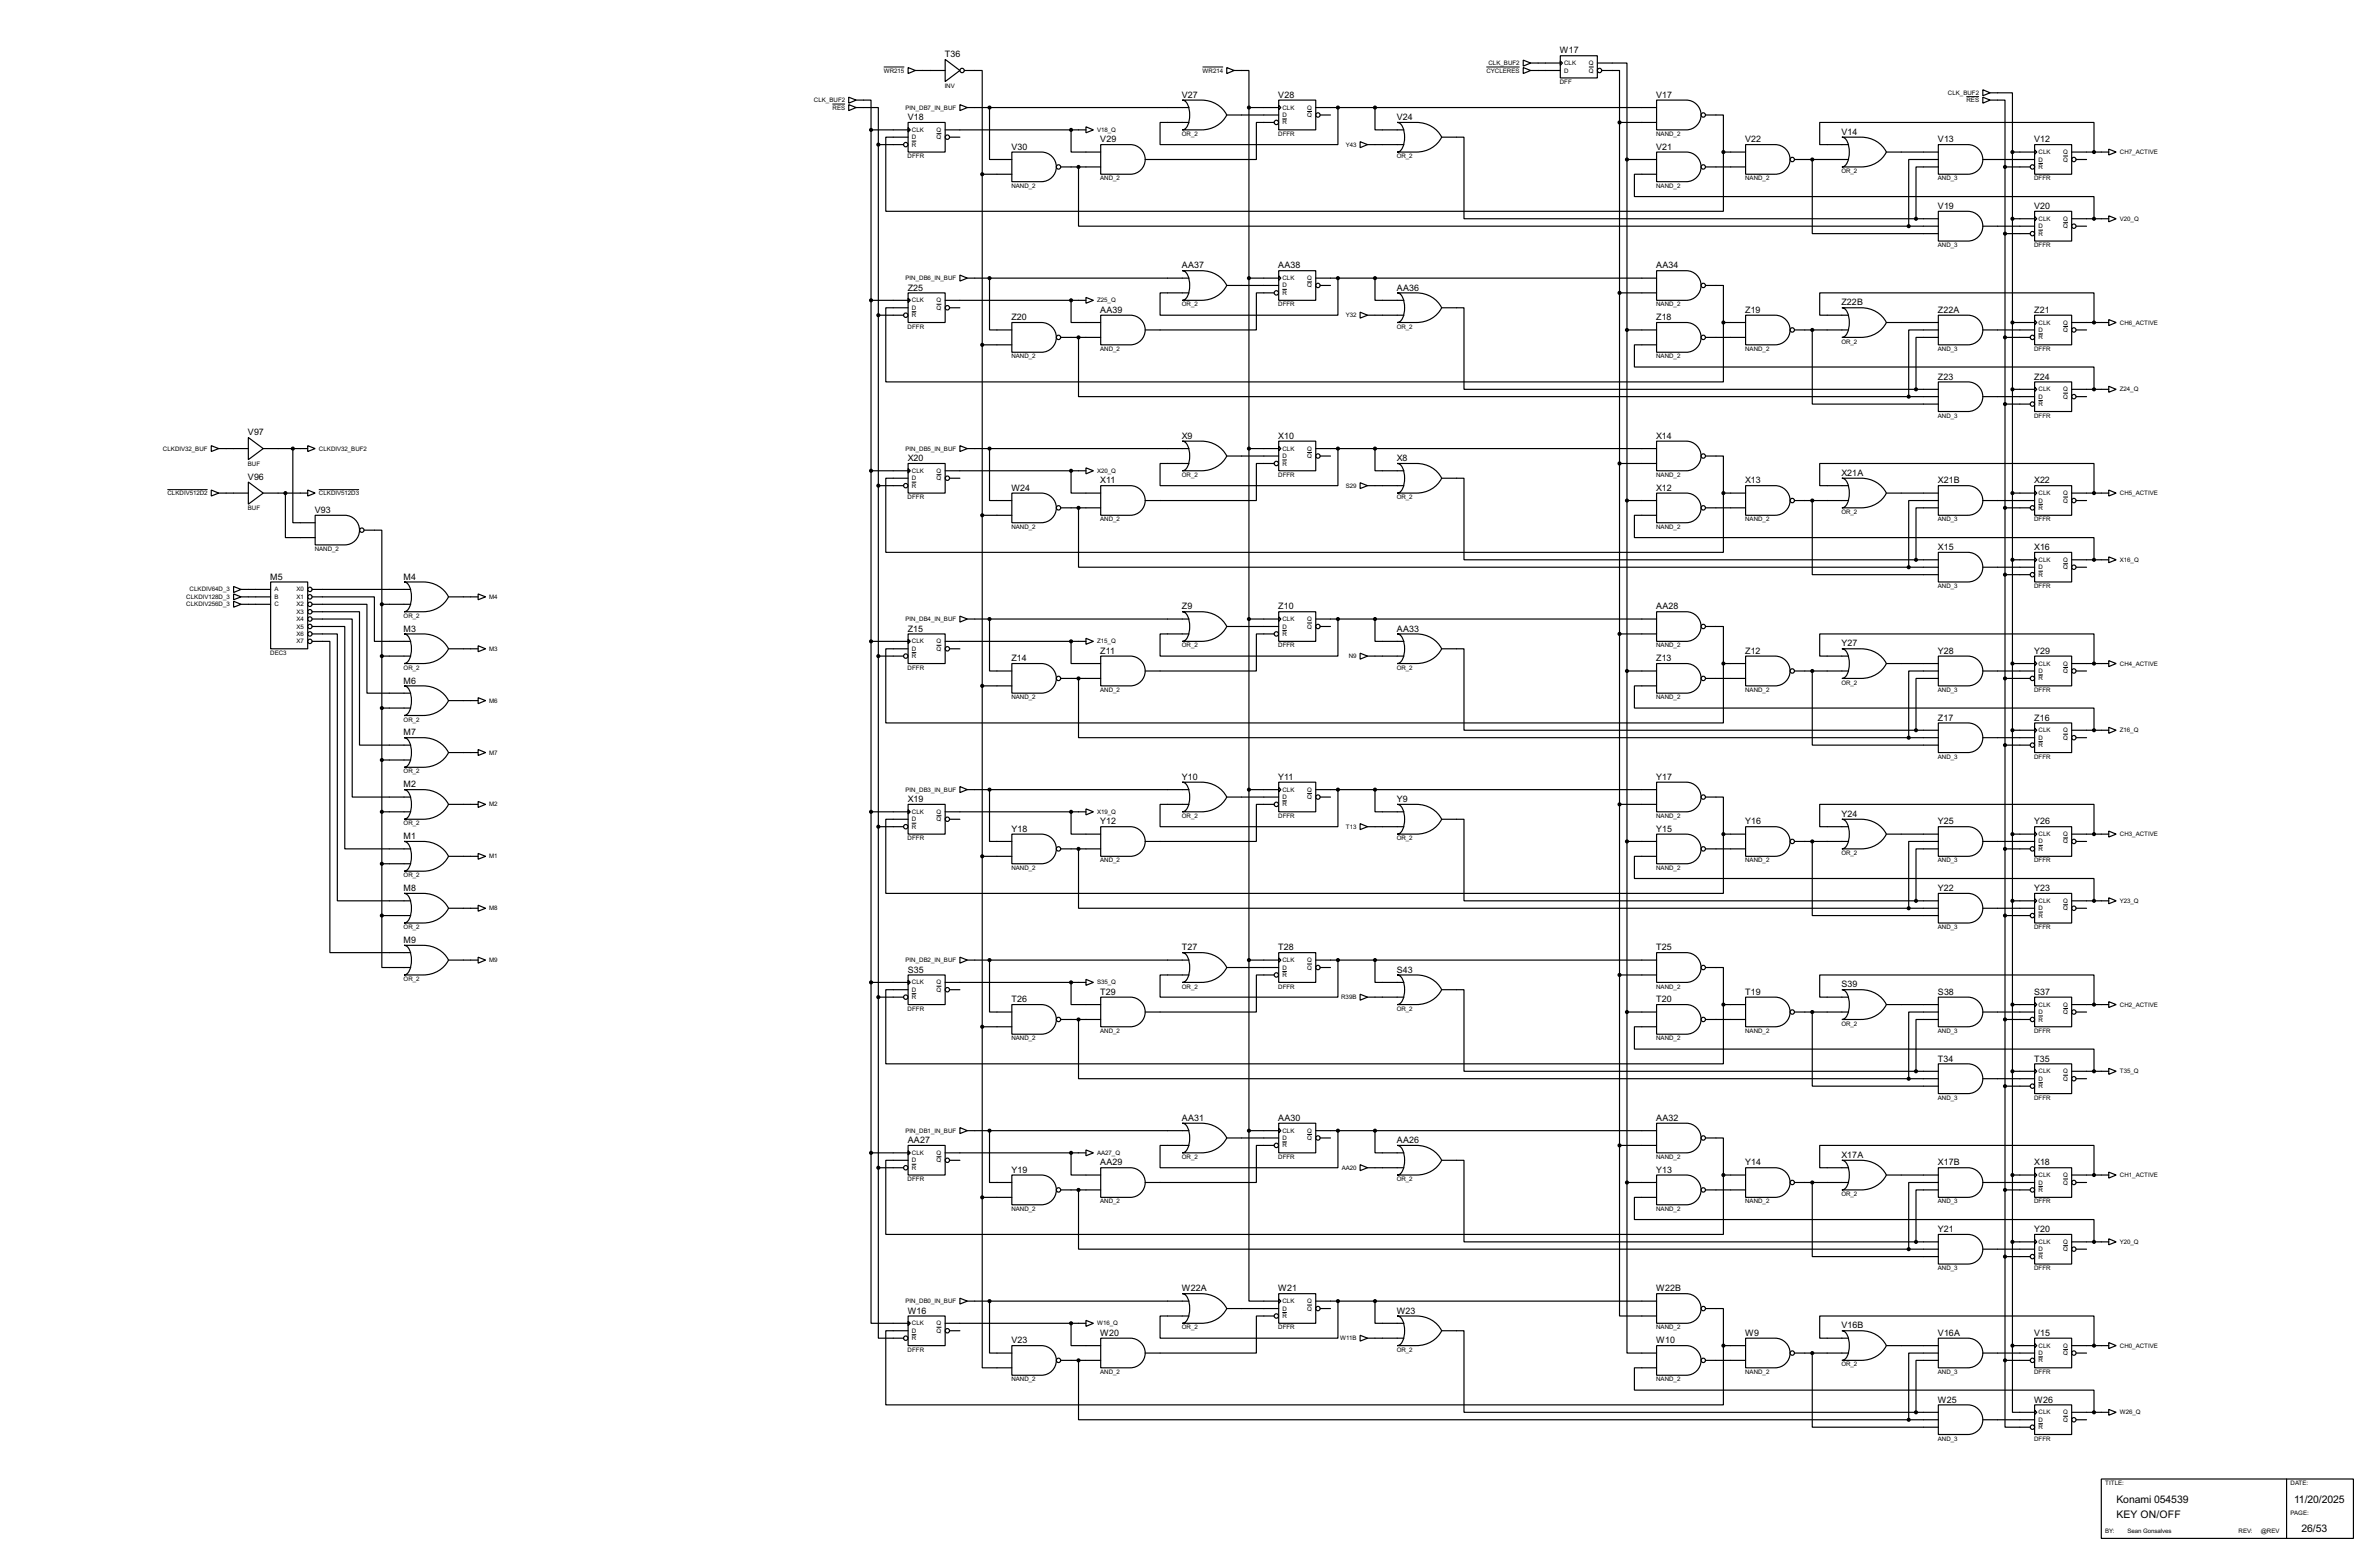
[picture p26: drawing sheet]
<svg xmlns="http://www.w3.org/2000/svg" width="815mm" height="536mm" viewBox="0 0 815 536" stroke-linecap="round" stroke-linejoin="round" font-family="sans-serif">
<defs><g id="words">
<g font-size="4">
<text x="725.3" y="514.9">Konami 054539</text>
<text x="786.2" y="514.9">11/20/2025</text>
<text x="725.3" y="520">KEY ON/OFF</text>
<text x="788.7" y="525.1">26/53</text>
</g>
<g font-size="3.4">
<text x="323.8" y="19.6">T36</text>
<text x="534.6" y="18.3">W17</text>
<text x="405" y="33.5">V27</text>
<text x="438.1" y="33.5">V28</text>
<text x="567.6" y="33.5">V17</text>
<text x="311.1" y="41.1">V18</text>
<text x="478.7" y="41.1">V24</text>
<text x="631.1" y="46.2">V14</text>
<text x="346.6" y="51.3">V30</text>
<text x="377.1" y="48.7">V29</text>
<text x="567.6" y="51.3">V21</text>
<text x="598.1" y="48.7">V22</text>
<text x="664.1" y="48.7">V13</text>
<text x="697.1" y="48.7">V12</text>
<text x="664.1" y="71.6">V19</text>
<text x="697.1" y="71.6">V20</text>
<text x="405" y="92">AA37</text>
<text x="438.1" y="92">AA38</text>
<text x="567.6" y="92">AA34</text>
<text x="311.1" y="99.5">Z25</text>
<text x="478.7" y="99.5">AA36</text>
<text x="377.1" y="107.2">AA39</text>
<text x="598.1" y="107.2">Z19</text>
<text x="631.1" y="104.7">Z22B</text>
<text x="664.1" y="107.2">Z22A</text>
<text x="697.1" y="107.2">Z21</text>
<text x="346.6" y="109.7">Z20</text>
<text x="567.6" y="109.7">Z18</text>
<text x="664.1" y="130.1">Z23</text>
<text x="697.1" y="130.1">Z24</text>
<text x="85" y="149.1">V97</text>
<text x="405" y="150.3">X9</text>
<text x="438.1" y="150.3">X10</text>
<text x="567.6" y="150.3">X14</text>
<text x="311.1" y="158">X20</text>
<text x="478.7" y="158">X8</text>
<text x="85" y="164.4">V96</text>
<text x="377.1" y="165.6">X11</text>
<text x="598.1" y="165.6">X13</text>
<text x="631.1" y="163">X21A</text>
<text x="664.1" y="165.6">X21B</text>
<text x="697.1" y="165.6">X22</text>
<text x="346.6" y="168.2">W24</text>
<text x="567.6" y="168.2">X12</text>
<text x="107.9" y="175.7">V93</text>
<text x="664.1" y="188.5">X15</text>
<text x="697.1" y="188.5">X16</text>
<text x="92.6" y="198.6">M5</text>
<text x="138.3" y="198.6">M4</text>
<text x="405" y="208.8">Z9</text>
<text x="438.1" y="208.8">Z10</text>
<text x="567.6" y="208.8">AA28</text>
<text x="138.3" y="216.4">M3</text>
<text x="311.1" y="216.4">Z15</text>
<text x="478.7" y="216.4">AA33</text>
<text x="631.1" y="221.5">Y27</text>
<text x="346.6" y="226.6">Z14</text>
<text x="377.1" y="224">Z11</text>
<text x="567.6" y="226.6">Z13</text>
<text x="598.1" y="224">Z12</text>
<text x="664.1" y="224">Y28</text>
<text x="697.1" y="224">Y29</text>
<text x="138.3" y="234.2">M6</text>
<text x="138.3" y="252">M7</text>
<text x="664.1" y="246.9">Z17</text>
<text x="697.1" y="246.9">Z16</text>
<text x="138.3" y="269.8">M2</text>
<text x="405" y="267.2">Y10</text>
<text x="438.1" y="267.2">Y11</text>
<text x="567.6" y="267.2">Y17</text>
<text x="311.1" y="274.8">X19</text>
<text x="478.7" y="274.8">Y9</text>
<text x="631.1" y="279.9">Y24</text>
<text x="138.3" y="287.5">M1</text>
<text x="346.6" y="285">Y18</text>
<text x="377.1" y="282.5">Y12</text>
<text x="567.6" y="285">Y15</text>
<text x="598.1" y="282.5">Y16</text>
<text x="664.1" y="282.5">Y25</text>
<text x="697.1" y="282.5">Y26</text>
<text x="138.3" y="305.3">M8</text>
<text x="664.1" y="305.3">Y22</text>
<text x="697.1" y="305.3">Y23</text>
<text x="138.3" y="323.1">M9</text>
<text x="405" y="325.6">T27</text>
<text x="438.1" y="325.6">T28</text>
<text x="567.6" y="325.6">T25</text>
<text x="311.1" y="333.3">S35</text>
<text x="478.7" y="333.3">S43</text>
<text x="377.1" y="340.9">T29</text>
<text x="598.1" y="340.9">T19</text>
<text x="631.1" y="338.3">S39</text>
<text x="664.1" y="340.9">S38</text>
<text x="697.1" y="340.9">S37</text>
<text x="346.6" y="343.4">T26</text>
<text x="567.6" y="343.4">T20</text>
<text x="664.1" y="363.7">T34</text>
<text x="697.1" y="363.7">T35</text>
<text x="405" y="384.1">AA31</text>
<text x="438.1" y="384.1">AA30</text>
<text x="567.6" y="384.1">AA32</text>
<text x="311.1" y="391.7">AA27</text>
<text x="478.7" y="391.7">AA26</text>
<text x="346.6" y="401.8">Y19</text>
<text x="377.1" y="399.3">AA29</text>
<text x="567.6" y="401.8">Y13</text>
<text x="598.1" y="399.3">Y14</text>
<text x="631.1" y="396.8">X17A</text>
<text x="664.1" y="399.3">X17B</text>
<text x="697.1" y="399.3">X18</text>
<text x="664.1" y="422.2">Y21</text>
<text x="697.1" y="422.2">Y20</text>
<text x="405" y="442.5">W22A</text>
<text x="438.1" y="442.5">W21</text>
<text x="567.6" y="442.5">W22B</text>
<text x="311.1" y="450.1">W16</text>
<text x="478.7" y="450.1">W23</text>
<text x="631.1" y="455.2">V16B</text>
<text x="346.6" y="460.3">V23</text>
<text x="377.1" y="457.7">W20</text>
<text x="567.6" y="460.3">W10</text>
<text x="598.1" y="457.7">W9</text>
<text x="664.1" y="457.7">V16A</text>
<text x="697.1" y="457.7">V15</text>
<text x="664.1" y="480.6">W25</text>
<text x="697.1" y="480.6">W26</text>
</g>
<g font-size="2.4">
<text x="510.1" y="22.3">CLK_BUF2</text>
<text x="536" y="22.3">CLK</text>
<text x="544.5" y="22.3">Q</text>
<text x="302.9" y="24.8">WR215</text>
<text x="412.1" y="24.8">WR214</text>
<text x="509.4" y="24.8">CYCLERES</text>
<text x="534.5" y="28.8">DFF</text>
<text x="536" y="24.8">D</text>
<text x="544.5" y="24.8">Q</text>
<text x="278.9" y="35">CLK_BUF2</text>
<text x="323.7" y="30.1">INV</text>
<text x="667.5" y="32.5">CLK_BUF2</text>
<text x="673.9" y="35">RES</text>
<text x="285.3" y="37.5">RES</text>
<text x="310.3" y="37.5">PIN_DB7_IN_BUF</text>
<text x="439.5" y="40.1">D</text>
<text x="439.5" y="37.5">CLK</text>
<text x="448" y="37.5">Q</text>
<text x="448" y="40.1">Q</text>
<text x="312.5" y="47.7">D</text>
<text x="312.5" y="45.2">CLK</text>
<text x="321" y="45.2">Q</text>
<text x="321" y="47.7">Q</text>
<text x="376" y="45.2">V18_Q</text>
<text x="405" y="46.6">OR_2</text>
<text x="438" y="46.6">DFFR</text>
<text x="439.5" y="42.7">R</text>
<text x="567.5" y="46.6">NAND_2</text>
<text x="312.5" y="50.2">R</text>
<text x="461.2" y="50.2">Y43</text>
<text x="698.6" y="52.8">CLK</text>
<text x="707.1" y="52.8">Q</text>
<text x="726.5" y="52.8">CH7_ACTIVE</text>
<text x="311" y="54.2">DFFR</text>
<text x="478.6" y="54.2">OR_2</text>
<text x="631" y="59.3">OR_2</text>
<text x="698.6" y="55.4">D</text>
<text x="698.6" y="57.9">R</text>
<text x="707.1" y="55.4">Q</text>
<text x="346.6" y="64.3">NAND_2</text>
<text x="377" y="61.8">AND_2</text>
<text x="567.5" y="64.3">NAND_2</text>
<text x="598" y="61.8">NAND_2</text>
<text x="664.1" y="61.8">AND_3</text>
<text x="697.1" y="61.8">DFFR</text>
<text x="698.6" y="75.6">CLK</text>
<text x="707.1" y="75.6">Q</text>
<text x="726.5" y="75.6">V20_Q</text>
<text x="698.6" y="78.2">D</text>
<text x="698.6" y="80.8">R</text>
<text x="707.1" y="78.2">Q</text>
<text x="664.1" y="84.7">AND_3</text>
<text x="697.1" y="84.7">DFFR</text>
<text x="310.3" y="96">PIN_DB6_IN_BUF</text>
<text x="439.5" y="96">CLK</text>
<text x="448" y="96">Q</text>
<text x="439.5" y="98.5">D</text>
<text x="439.5" y="101">R</text>
<text x="448" y="98.5">Q</text>
<text x="312.5" y="106.2">D</text>
<text x="312.5" y="103.6">CLK</text>
<text x="321" y="103.6">Q</text>
<text x="321" y="106.2">Q</text>
<text x="376" y="103.6">Z25_Q</text>
<text x="405" y="105">OR_2</text>
<text x="438" y="105">DFFR</text>
<text x="567.5" y="105">NAND_2</text>
<text x="311" y="112.6">DFFR</text>
<text x="312.5" y="108.7">R</text>
<text x="461.2" y="108.7">Y32</text>
<text x="478.6" y="112.6">OR_2</text>
<text x="698.6" y="113.7">D</text>
<text x="698.6" y="111.2">CLK</text>
<text x="707.1" y="111.2">Q</text>
<text x="707.1" y="113.7">Q</text>
<text x="726.5" y="111.2">CH6_ACTIVE</text>
<text x="631" y="117.7">OR_2</text>
<text x="698.6" y="116.3">R</text>
<text x="346.6" y="122.8">NAND_2</text>
<text x="377" y="120.3">AND_2</text>
<text x="567.5" y="122.8">NAND_2</text>
<text x="598" y="120.3">NAND_2</text>
<text x="664.1" y="120.3">AND_3</text>
<text x="697.1" y="120.3">DFFR</text>
<text x="698.6" y="136.6">D</text>
<text x="698.6" y="134.1">CLK</text>
<text x="707.1" y="134.1">Q</text>
<text x="707.1" y="136.6">Q</text>
<text x="726.5" y="134.1">Z24_Q</text>
<text x="664.1" y="143.1">AND_3</text>
<text x="697.1" y="143.1">DFFR</text>
<text x="698.6" y="139.1">R</text>
<text x="55.8" y="154.4">CLKDIV32_BUF</text>
<text x="109.3" y="154.4">CLKDIV32_BUF2</text>
<text x="310.3" y="154.4">PIN_DB5_IN_BUF</text>
<text x="439.5" y="154.4">CLK</text>
<text x="448" y="154.4">Q</text>
<text x="84.9" y="159.6">BUF</text>
<text x="439.5" y="157">D</text>
<text x="439.5" y="159.5">R</text>
<text x="448" y="157">Q</text>
<text x="312.5" y="164.5">D</text>
<text x="312.5" y="162">CLK</text>
<text x="312.5" y="167.1">R</text>
<text x="321" y="162">Q</text>
<text x="321" y="164.5">Q</text>
<text x="376" y="162">X20_Q</text>
<text x="405" y="163.4">OR_2</text>
<text x="438" y="163.4">DFFR</text>
<text x="461.2" y="167.1">S29</text>
<text x="567.5" y="163.4">NAND_2</text>
<text x="57.4" y="169.7">CLKDIV512D2</text>
<text x="109.3" y="169.7">CLKDIV512D3</text>
<text x="311" y="171.1">DFFR</text>
<text x="478.6" y="171.1">OR_2</text>
<text x="698.6" y="172.2">D</text>
<text x="698.6" y="169.7">CLK</text>
<text x="707.1" y="169.7">Q</text>
<text x="707.1" y="172.2">Q</text>
<text x="726.5" y="169.7">CH5_ACTIVE</text>
<text x="84.9" y="174.9">BUF</text>
<text x="377" y="178.7">AND_2</text>
<text x="598" y="178.7">NAND_2</text>
<text x="631" y="176.1">OR_2</text>
<text x="664.1" y="178.7">AND_3</text>
<text x="697.1" y="178.7">DFFR</text>
<text x="698.6" y="174.7">R</text>
<text x="346.6" y="181.2">NAND_2</text>
<text x="567.5" y="181.2">NAND_2</text>
<text x="107.8" y="188.8">NAND_2</text>
<text x="698.6" y="195.1">D</text>
<text x="698.6" y="192.5">CLK</text>
<text x="698.6" y="197.6">R</text>
<text x="707.1" y="192.5">Q</text>
<text x="707.1" y="195.1">Q</text>
<text x="726.5" y="192.5">X16_Q</text>
<text x="65" y="202.7">CLKDIV64D_3</text>
<text x="94" y="202.7">A</text>
<text x="101.6" y="202.7">X0</text>
<text x="664.1" y="201.5">AND_3</text>
<text x="697.1" y="201.5">DFFR</text>
<text x="63.8" y="207.8">CLKDIV256D_3</text>
<text x="63.8" y="205.2">CLKDIV128D_3</text>
<text x="94" y="205.2">B</text>
<text x="94" y="207.8">C</text>
<text x="101.6" y="205.2">X1</text>
<text x="101.6" y="207.8">X2</text>
<text x="167.7" y="205.2">M4</text>
<text x="101.6" y="210.3">X3</text>
<text x="101.6" y="212.8">X4</text>
<text x="101.6" y="215.4">X5</text>
<text x="138.3" y="211.7">OR_2</text>
<text x="310.3" y="212.8">PIN_DB4_IN_BUF</text>
<text x="439.5" y="215.4">D</text>
<text x="439.5" y="212.8">CLK</text>
<text x="448" y="212.8">Q</text>
<text x="448" y="215.4">Q</text>
<text x="101.6" y="217.9">X6</text>
<text x="101.6" y="220.5">X7</text>
<text x="312.5" y="220.5">CLK</text>
<text x="321" y="220.5">Q</text>
<text x="376" y="220.5">Z15_Q</text>
<text x="405" y="221.9">OR_2</text>
<text x="438" y="221.9">DFFR</text>
<text x="439.5" y="217.9">R</text>
<text x="567.5" y="221.9">NAND_2</text>
<text x="92.6" y="224.4">DEC3</text>
<text x="167.7" y="223">M3</text>
<text x="312.5" y="223">D</text>
<text x="312.5" y="225.5">R</text>
<text x="321" y="223">Q</text>
<text x="462.2" y="225.5">N9</text>
<text x="138.3" y="229.5">OR_2</text>
<text x="311" y="229.5">DFFR</text>
<text x="478.6" y="229.5">OR_2</text>
<text x="698.6" y="230.6">D</text>
<text x="698.6" y="228.1">CLK</text>
<text x="698.6" y="233.2">R</text>
<text x="707.1" y="228.1">Q</text>
<text x="707.1" y="230.6">Q</text>
<text x="726.5" y="228.1">CH4_ACTIVE</text>
<text x="346.6" y="239.6">NAND_2</text>
<text x="377" y="237.1">AND_2</text>
<text x="567.5" y="239.6">NAND_2</text>
<text x="598" y="237.1">NAND_2</text>
<text x="631" y="234.6">OR_2</text>
<text x="664.1" y="237.1">AND_3</text>
<text x="697.1" y="237.1">DFFR</text>
<text x="167.7" y="240.8">M6</text>
<text x="138.3" y="247.3">OR_2</text>
<text x="698.6" y="250.9">CLK</text>
<text x="707.1" y="250.9">Q</text>
<text x="726.5" y="250.9">Z16_Q</text>
<text x="698.6" y="253.5">D</text>
<text x="698.6" y="256">R</text>
<text x="707.1" y="253.5">Q</text>
<text x="167.7" y="258.6">M7</text>
<text x="664.1" y="260">AND_3</text>
<text x="697.1" y="260">DFFR</text>
<text x="138.3" y="265">OR_2</text>
<text x="310.3" y="271.3">PIN_DB3_IN_BUF</text>
<text x="439.5" y="273.8">D</text>
<text x="439.5" y="271.3">CLK</text>
<text x="448" y="271.3">Q</text>
<text x="448" y="273.8">Q</text>
<text x="167.7" y="276.3">M2</text>
<text x="312.5" y="281.4">D</text>
<text x="312.5" y="278.9">CLK</text>
<text x="321" y="278.9">Q</text>
<text x="321" y="281.4">Q</text>
<text x="376" y="278.9">X19_Q</text>
<text x="405" y="280.3">OR_2</text>
<text x="438" y="280.3">DFFR</text>
<text x="439.5" y="276.3">R</text>
<text x="567.5" y="280.3">NAND_2</text>
<text x="138.3" y="282.8">OR_2</text>
<text x="311" y="287.9">DFFR</text>
<text x="312.5" y="284">R</text>
<text x="461.2" y="284">T13</text>
<text x="478.6" y="287.9">OR_2</text>
<text x="698.6" y="286.5">CLK</text>
<text x="707.1" y="286.5">Q</text>
<text x="726.5" y="286.5">CH3_ACTIVE</text>
<text x="631" y="293">OR_2</text>
<text x="698.6" y="289">D</text>
<text x="698.6" y="291.6">R</text>
<text x="707.1" y="289">Q</text>
<text x="167.7" y="294.1">M1</text>
<text x="346.6" y="298.1">NAND_2</text>
<text x="377" y="295.5">AND_2</text>
<text x="567.5" y="298.1">NAND_2</text>
<text x="598" y="295.5">NAND_2</text>
<text x="664.1" y="295.5">AND_3</text>
<text x="697.1" y="295.5">DFFR</text>
<text x="138.3" y="300.6">OR_2</text>
<text x="167.7" y="311.9">M8</text>
<text x="698.6" y="311.9">D</text>
<text x="698.6" y="309.4">CLK</text>
<text x="707.1" y="309.4">Q</text>
<text x="707.1" y="311.9">Q</text>
<text x="726.5" y="309.4">Y23_Q</text>
<text x="698.6" y="314.4">R</text>
<text x="138.3" y="318.4">OR_2</text>
<text x="664.1" y="318.4">AND_3</text>
<text x="697.1" y="318.4">DFFR</text>
<text x="167.7" y="329.7">M9</text>
<text x="310.3" y="329.7">PIN_DB2_IN_BUF</text>
<text x="439.5" y="329.7">CLK</text>
<text x="448" y="329.7">Q</text>
<text x="439.5" y="332.2">D</text>
<text x="439.5" y="334.8">R</text>
<text x="448" y="332.2">Q</text>
<text x="138.3" y="336.2">OR_2</text>
<text x="312.5" y="339.8">D</text>
<text x="312.5" y="337.3">CLK</text>
<text x="321" y="337.3">Q</text>
<text x="321" y="339.8">Q</text>
<text x="376" y="337.3">S35_Q</text>
<text x="405" y="338.7">OR_2</text>
<text x="438" y="338.7">DFFR</text>
<text x="567.5" y="338.7">NAND_2</text>
<text x="311" y="346.3">DFFR</text>
<text x="312.5" y="342.4">R</text>
<text x="459.6" y="342.4">R39B</text>
<text x="478.6" y="346.3">OR_2</text>
<text x="698.6" y="347.5">D</text>
<text x="698.6" y="344.9">CLK</text>
<text x="707.1" y="344.9">Q</text>
<text x="707.1" y="347.5">Q</text>
<text x="726.5" y="344.9">CH2_ACTIVE</text>
<text x="377" y="353.9">AND_2</text>
<text x="598" y="353.9">NAND_2</text>
<text x="631" y="351.4">OR_2</text>
<text x="664.1" y="353.9">AND_3</text>
<text x="697.1" y="353.9">DFFR</text>
<text x="698.6" y="350">R</text>
<text x="346.6" y="356.5">NAND_2</text>
<text x="567.5" y="356.5">NAND_2</text>
<text x="698.6" y="370.3">D</text>
<text x="698.6" y="367.8">CLK</text>
<text x="707.1" y="367.8">Q</text>
<text x="707.1" y="370.3">Q</text>
<text x="726.5" y="367.8">T35_Q</text>
<text x="664.1" y="376.8">AND_3</text>
<text x="697.1" y="376.8">DFFR</text>
<text x="698.6" y="372.9">R</text>
<text x="310.3" y="388.1">PIN_DB1_IN_BUF</text>
<text x="439.5" y="388.1">CLK</text>
<text x="448" y="388.1">Q</text>
<text x="312.5" y="395.7">CLK</text>
<text x="321" y="395.7">Q</text>
<text x="376" y="395.7">AA27_Q</text>
<text x="439.5" y="390.6">D</text>
<text x="439.5" y="393.2">R</text>
<text x="448" y="390.6">Q</text>
<text x="312.5" y="398.3">D</text>
<text x="312.5" y="400.8">R</text>
<text x="321" y="398.3">Q</text>
<text x="405" y="397.1">OR_2</text>
<text x="438" y="397.1">DFFR</text>
<text x="459.8" y="400.8">AA20</text>
<text x="567.5" y="397.1">NAND_2</text>
<text x="311" y="404.7">DFFR</text>
<text x="478.6" y="404.7">OR_2</text>
<text x="698.6" y="405.9">D</text>
<text x="698.6" y="403.3">CLK</text>
<text x="707.1" y="403.3">Q</text>
<text x="707.1" y="405.9">Q</text>
<text x="726.5" y="403.3">CH1_ACTIVE</text>
<text x="377" y="412.4">AND_2</text>
<text x="598" y="412.4">NAND_2</text>
<text x="631" y="409.8">OR_2</text>
<text x="664.1" y="412.4">AND_3</text>
<text x="697.1" y="412.4">DFFR</text>
<text x="698.6" y="408.4">R</text>
<text x="346.6" y="414.9">NAND_2</text>
<text x="567.5" y="414.9">NAND_2</text>
<text x="698.6" y="428.7">D</text>
<text x="698.6" y="426.2">CLK</text>
<text x="698.6" y="431.3">R</text>
<text x="707.1" y="426.2">Q</text>
<text x="707.1" y="428.7">Q</text>
<text x="726.5" y="426.2">Y20_Q</text>
<text x="664.1" y="435.2">AND_3</text>
<text x="697.1" y="435.2">DFFR</text>
<text x="310.3" y="446.5">PIN_DB0_IN_BUF</text>
<text x="439.5" y="449.1">D</text>
<text x="439.5" y="446.5">CLK</text>
<text x="448" y="446.5">Q</text>
<text x="448" y="449.1">Q</text>
<text x="312.5" y="454.1">CLK</text>
<text x="321" y="454.1">Q</text>
<text x="376" y="454.1">W16_Q</text>
<text x="405" y="455.5">OR_2</text>
<text x="438" y="455.5">DFFR</text>
<text x="439.5" y="451.6">R</text>
<text x="567.5" y="455.5">NAND_2</text>
<text x="312.5" y="456.7">D</text>
<text x="312.5" y="459.2">R</text>
<text x="321" y="456.7">Q</text>
<text x="459.3" y="459.2">W11B</text>
<text x="698.6" y="461.8">CLK</text>
<text x="707.1" y="461.8">Q</text>
<text x="726.5" y="461.8">CH0_ACTIVE</text>
<text x="311" y="463.2">DFFR</text>
<text x="478.6" y="463.2">OR_2</text>
<text x="698.6" y="464.3">D</text>
<text x="698.6" y="466.8">R</text>
<text x="707.1" y="464.3">Q</text>
<text x="346.6" y="473.3">NAND_2</text>
<text x="377" y="470.8">AND_2</text>
<text x="567.5" y="473.3">NAND_2</text>
<text x="598" y="470.8">NAND_2</text>
<text x="631" y="468.2">OR_2</text>
<text x="664.1" y="470.8">AND_3</text>
<text x="697.1" y="470.8">DFFR</text>
<text x="698.6" y="484.6">CLK</text>
<text x="707.1" y="484.6">Q</text>
<text x="726.5" y="484.6">W26_Q</text>
<text x="698.6" y="487.2">D</text>
<text x="698.6" y="489.7">R</text>
<text x="707.1" y="487.2">Q</text>
<text x="664.1" y="493.6">AND_3</text>
<text x="697.1" y="493.6">DFFR</text>
<text x="721.4" y="508.9">TITLE:</text>
<text x="784.9" y="508.9">DATE:</text>
<text x="784.9" y="519.1">PAGE:</text>
<text x="721.4" y="525.4">BY:</text>
<text x="729" y="525.4">Sean Gonsalves</text>
<text x="767.1" y="525.4">REV:</text>
<text x="774.8" y="525.4">@REV</text>
</g>
</g></defs>
<g fill="none" stroke="#000" stroke-width=".4">
<path d="M534.7 19.1h12.7v7.6h-12.7zM290.9 35.9l2.5 1-2.5 1zM290.9 33.3l2.5 1-2.5 1.1zM293.4 34.3h5.1v10.2M293.4 36.9h7.6v12.7M311.2 23.2l2.5 1-2.5 1zM313.7 24.2h10.2M323.9 20.4l5.1 3.8-5.1 3.8zM329 35.9l2.5 1-2.5 1zM330.5 24.2h6.1v35.5M331.5 36.9h76M339.1 36.9v17.8h7.7"/>
<path d="M405.2 34.3h6.6a9.6 9.6 0 0 1 8.6 5.1 9.5 9.5 0 0 1-8.6 5.1h-6.6a3.2 3.2 0 0 0 2.3-3.1 7.8 7.8 0 0 0-1.3-6.7zM420.4 23.2l2.6 1-2.6 1zM420.4 39.4h17.8M423 24.2h5v12.7M428 36.9h10.2M428 36.9v350.5M438.2 34.3h12.7v10.2h-12.7zM438.2 36.1l.8 .8-.8 .7zM450.9 36.9h116.8M452.4 39.4h3.6M458.5 36.9v12.7h-60.9v-7.6h9.9M471.2 36.9v7.6h9.9"/>
<path d="M522 23.2l2.6 1-2.6 1zM522 20.6l2.6 1-2.6 1.1zM524.6 24.2h10.1M524.6 21.6h10.1M534.7 20.9l.8 .7-.8 .8zM547.4 21.6h10.2v33.1M548.9 24.2h6.1v17.8M567.7 34.3h10.2a5.1 5.1 0 0 1 5.1 5.1 5.1 5.1 0 0 1-5.1 5.1h-10.2zM584.5 39.4h6.1v12.7M679.5 33.3l2.5 1-2.5 1.1zM679.5 30.8l2.5 1-2.5 1zM682 34.3h5.1v22.9"/>
<path d="M682 31.8h7.7v20.3M298.5 44.5h12.7M298.5 44.5v350.5M301 49.6h8.7M301 49.6v350.5M311.2 42h12.7v10.1h-12.7zM311.2 43.7l.8 .8-.8 .8zM311.2 47h-7.6v25.4h287v-20.3M323.9 44.5h48.3M325.4 47h3.6M336.6 59.7h10.2M336.6 59.7v350.6"/>
<path d="M346.8 52.1h10.1a5.1 5.1 0 0 1 5.1 5.1 5.1 5.1 0 0 1-5.1 5.1h-10.1zM363.5 57.2h13.7M367.1 44.5v7.6h10.1M369.6 57.2v20.3h284.5M372.2 43.5l2.5 1-2.5 1zM377.2 49.6h10.2a5.1 5.1 0 0 1 5.1 5 5.1 5.1 0 0 1-5.1 5.1h-10.2zM436.7 42h-6.1v12.7h-38.1M466.1 48.6l2.6 1-2.6 1zM468.7 49.6h12.4M478.8 42h6.6a9.5 9.5 0 0 1 8.7 5 9.5 9.5 0 0 1-8.7 5.1h-6.6a3.2 3.2 0 0 0 2.4-3.1 7.7 7.7 0 0 0-1.3-6.6zM494.1 47h7.6v28h154.9M555 42h12.7"/>
<path d="M555 42v350.5M557.6 54.7h10.1M557.6 54.7v350.5M567.7 52.1h10.2a5.1 5.1 0 0 1 5.1 5.1 5.1 5.1 0 0 1-5.1 5.1h-10.2zM567.7 59.7h-7.6v7.7h157.5v7.6M584.5 57.2h13.7M590.6 52.1h7.6M598.2 49.6h10.2a5.1 5.1 0 0 1 5.1 5 5.1 5.1 0 0 1-5.1 5.1h-10.2zM615 54.7h18.5M621.1 54.7v25.4h43.2M631.2 47h6.6a9.5 9.5 0 0 1 8.7 5.1 9.5 9.5 0 0 1-8.7 5.1h-6.6a3.2 3.2 0 0 0 2.4-3.1 7.8 7.8 0 0 0-1.3-6.7zM633.5 49.6h-9.9v-7.6h94v10.1"/>
<path d="M646.5 52.1h17.8M664.3 49.6h10.1a5.1 5.1 0 0 1 5.1 5 5.1 5.1 0 0 1-5.1 5.1h-10.1zM664.3 57.2h-7.7v17.8M664.3 54.7h-10.2v22.8M679.5 54.7h17.8M687.1 57.2h8.7M687.1 57.2v408.9M689.7 52.1h7.6M689.7 52.1v409M697.3 49.6h12.7v10.1h-12.7zM697.3 51.4l.7 .7-.7 .8zM710 52.1h12.7"/>
<path d="M711.5 54.7h3.6M722.7 51.1l2.5 1-2.5 1zM654.1 77.5h10.2M656.6 75h7.7M664.3 72.4h10.1a5.1 5.1 0 0 1 5.1 5.1 5.1 5.1 0 0 1-5.1 5.1h-10.1zM679.5 77.5h17.8M689.7 75h7.6M697.3 72.4h12.7v10.2h-12.7zM697.3 74.2l.7 .8-.7 .7zM710 75h12.7M711.5 77.5h3.6M722.7 74l2.5 1-2.5 1z"/>
<path d="M329 94.3l2.5 1-2.5 1zM331.5 95.3h76M339.1 95.3v17.8h7.7M405.2 92.8h6.6a9.5 9.5 0 0 1 8.6 5 9.5 9.5 0 0 1-8.6 5.1h-6.6a3.2 3.2 0 0 0 2.3-3.1 7.7 7.7 0 0 0-1.3-6.6zM420.4 97.8h17.8M428 95.3h10.2M438.2 92.8h12.7v10.1h-12.7zM438.2 94.5l.8 .8-.8 .8zM450.9 95.3h116.8M452.4 97.8h3.6M458.5 95.3v12.7h-60.9v-7.6h9.9M471.2 95.3v7.6h9.9"/>
<path d="M567.7 92.8h10.2a5.1 5.1 0 0 1 5.1 5 5.1 5.1 0 0 1-5.1 5.1h-10.2zM584.5 97.8h6.1v12.7M687.1 80.1h8.7M298.5 102.9h12.7M301 108h8.7M311.2 100.4h12.7v10.1h-12.7zM311.2 102.2l.8 .7-.8 .8zM311.2 105.5h-7.6v25.4h287v-20.4M323.9 102.9h48.3M325.4 105.5h3.6M336.6 118.2h10.2M346.8 110.5h10.1a5.1 5.1 0 0 1 5.1 5.1 5.1 5.1 0 0 1-5.1 5.1h-10.1z"/>
<path d="M363.5 115.6h13.7M367.1 102.9v7.6h10.1M369.6 115.6v20.3h284.5M372.2 101.9l2.5 1-2.5 1zM377.2 108h10.2a5.1 5.1 0 0 1 5.1 5.1 5.1 5.1 0 0 1-5.1 5.1h-10.2zM436.7 100.4h-6.1v12.7h-38.1M466.1 107l2.6 1-2.6 1zM468.7 108h12.4M478.8 100.4h6.6a9.5 9.5 0 0 1 8.7 5.1 9.5 9.5 0 0 1-8.7 5h-6.6a3.1 3.1 0 0 0 2.4-3.1 7.8 7.8 0 0 0-1.3-6.6zM494.1 105.5h7.6v27.9h154.9M555 100.4h12.7M557.6 113.1h10.1"/>
<path d="M567.7 110.5h10.2a5.1 5.1 0 0 1 5.1 5.1 5.1 5.1 0 0 1-5.1 5.1h-10.2zM567.7 118.2h-7.6v7.6h157.5v7.6M584.5 115.6h13.7M590.6 110.5h7.6M598.2 108h10.2a5.1 5.1 0 0 1 5.1 5.1 5.1 5.1 0 0 1-5.1 5.1h-10.2zM615 113.1h18.5M621.1 113.1v25.4h43.2M631.2 105.5h6.6a9.5 9.5 0 0 1 8.7 5 9.5 9.5 0 0 1-8.7 5.1h-6.6a3.2 3.2 0 0 0 2.4-3.1 7.7 7.7 0 0 0-1.3-6.6zM633.5 108h-9.9v-7.6h94v10.1M646.5 110.5h17.8M664.3 108h10.1a5.1 5.1 0 0 1 5.1 5.1 5.1 5.1 0 0 1-5.1 5.1h-10.1zM664.3 115.6h-7.7v17.8"/>
<path d="M664.3 113.1h-10.2v22.8M679.5 113.1h17.8M687.1 115.6h8.7M689.7 110.5h7.6M697.3 108h12.7v10.2h-12.7zM697.3 109.8l.7 .7-.7 .8zM710 110.5h12.7M711.5 113.1h3.6M722.7 109.5l2.5 1-2.5 1.1zM654.1 135.9h10.2M656.6 133.4h7.7M664.3 130.9h10.1a5.1 5.1 0 0 1 5.1 5 5.1 5.1 0 0 1-5.1 5.1h-10.1z"/>
<path d="M679.5 135.9h17.8M687.1 138.5h8.7M689.7 133.4h7.6M697.3 130.9h12.7v10.1h-12.7zM697.3 132.6l.7 .8-.7 .8zM710 133.4h12.7M711.5 135.9h3.6M722.7 132.4l2.5 1-2.5 1zM72.4 152.7l2.6 1-2.6 1zM75 153.7h10.1M85.1 149.9l5.1 3.8-5.1 3.8zM90.2 153.7h15.3"/>
<path d="M100.4 153.7v25.4h7.6M105.5 152.7l2.5 1-2.5 1zM311.2 158.8h12.7v10.2h-12.7zM329 152.7l2.5 1-2.5 1zM331.5 153.7h76M339.1 153.7v17.8h7.7M405.2 151.2h6.6a9.6 9.6 0 0 1 8.6 5.1 9.5 9.5 0 0 1-8.6 5h-6.6a3.1 3.1 0 0 0 2.3-3.1 7.8 7.8 0 0 0-1.3-6.6zM420.4 156.3h17.8M428 153.7h10.2M436.7 158.8h-6.1v12.7h-38.1M438.2 151.2h12.7v10.1h-12.7zM438.2 153l.8 .7-.8 .8z"/>
<path d="M450.9 153.7h116.8M452.4 156.3h3.6M458.5 153.7v12.7h-60.9v-7.6h9.9M471.2 153.7v7.6h9.9M478.8 158.8h6.6a9.5 9.5 0 0 1 8.7 5.1 9.5 9.5 0 0 1-8.7 5.1h-6.6a3.2 3.2 0 0 0 2.4-3.2 7.7 7.7 0 0 0-1.3-6.6zM555 158.8h12.7M567.7 151.2h10.2a5.1 5.1 0 0 1 5.1 5 5.1 5.1 0 0 1-5.1 5.1h-10.2zM584.5 156.3h6.1v12.7M72.4 167.9l2.6 1.1-2.6 1zM75 169h10.1M85.1 165.2l5.1 3.8-5.1 3.8zM90.2 169h15.3"/>
<path d="M97.8 169v15.2h10.2M105.5 167.9l2.5 1.1-2.5 1zM108 176.6h10.2a5.1 5.1 0 0 1 5 5 5.1 5.1 0 0 1-5 5.1h-10.2zM298.5 161.3h12.7M301 166.4h8.7M311.2 160.6l.8 .7-.8 .8zM311.2 163.9h-7.6v25.4h287v-20.3M323.9 161.3h48.3M325.4 163.9h3.6M336.6 176.6h10.2M346.8 169h10.1a5.1 5.1 0 0 1 5.1 5 5.1 5.1 0 0 1-5.1 5.1h-10.1zM363.5 174h13.7"/>
<path d="M367.1 161.3v7.7h10.1M369.6 174v20.4h284.5M372.2 160.3l2.5 1-2.5 1.1zM377.2 166.4h10.2a5.1 5.1 0 0 1 5.1 5.1 5.1 5.1 0 0 1-5.1 5.1h-10.2zM466.1 165.4l2.6 1-2.6 1zM468.7 166.4h12.4M494.1 163.9h7.6v27.9h154.9M557.6 171.5h10.1M567.7 169h10.2a5.1 5.1 0 0 1 5.1 5 5.1 5.1 0 0 1-5.1 5.1h-10.2zM567.7 176.6h-7.6v7.6h157.5v7.6M584.5 174h13.7M590.6 169h7.6"/>
<path d="M598.2 166.4h10.2a5.1 5.1 0 0 1 5.1 5.1 5.1 5.1 0 0 1-5.1 5.1h-10.2zM615 171.5h18.5M621.1 171.5v25.4h43.2M631.2 163.9h6.6a9.5 9.5 0 0 1 8.7 5.1 9.5 9.5 0 0 1-8.7 5h-6.6a3.1 3.1 0 0 0 2.4-3.1 7.8 7.8 0 0 0-1.3-6.6zM633.5 166.4h-9.9v-7.6h94v10.2M646.5 169h17.8M664.3 166.4h10.1a5.1 5.1 0 0 1 5.1 5.1 5.1 5.1 0 0 1-5.1 5.1h-10.1zM664.3 174h-7.7v17.8M664.3 171.5h-10.2v22.9M679.5 171.5h17.8M687.1 174h8.7M689.7 169h7.6"/>
<path d="M697.3 166.4h12.7v10.2h-12.7zM697.3 168.2l.7 .8-.7 .7zM710 169h12.7M711.5 171.5h3.6M722.7 167.9l2.5 1.1-2.5 1zM92.8 199.4h12.7v22.9h-12.7zM124.8 181.7h6.1v25.4M138.5 199.4h6.6a9.6 9.6 0 0 1 8.6 5.1 9.5 9.5 0 0 1-8.6 5.1h-6.6a3.2 3.2 0 0 0 2.3-3.1 7.8 7.8 0 0 0-1.3-6.7zM654.1 194.4h10.2M656.6 191.8h7.7M664.3 189.3h10.1a5.1 5.1 0 0 1 5.1 5 5.1 5.1 0 0 1-5.1 5.1h-10.1zM679.5 194.4h17.8"/>
<path d="M687.1 196.9h8.7M689.7 191.8h7.6M697.3 189.3h12.7v10.1h-12.7zM697.3 191.1l.7 .7-.7 .8zM710 191.8h12.7M711.5 194.4h3.6M722.7 190.8l2.5 1-2.5 1zM80.1 201l2.5 1-2.5 1zM80.1 206l2.5 1.1-2.5 1zM80.1 203.5l2.5 1-2.5 1zM82.6 204.5h10.2M82.6 207.1h10.2"/>
<path d="M82.6 202h10.2M107 204.5h21.3v15.3h12.5M107 207.1h18.8v30.4h15M107 209.6h16.2v45.7h17.6M107 212.1h13.7v61h20.1M107 214.7h11.2v76.2h22.6M107 217.2h8.6v91.5h25.2M107 219.8h6.1v106.6h27.7M107 202h33.8M130.9 207.1h9.9M130.9 207.1v106.6M138.5 217.2h6.6a9.6 9.6 0 0 1 8.6 5.1 9.5 9.5 0 0 1-8.6 5.1h-6.6a3.2 3.2 0 0 0 2.3-3.2 7.8 7.8 0 0 0-1.3-6.6z"/>
<path d="M153.7 204.5h10.2M163.9 203.5l2.5 1-2.5 1zM298.5 219.8h12.7M311.2 217.2h12.7v10.2h-12.7zM311.2 219l.8 .8-.8 .7zM323.9 219.8h48.3M329 211.1l2.5 1-2.5 1.1zM331.5 212.1h76M339.1 212.1v17.8h7.7M367.1 219.8v7.6h10.1M372.2 218.7l2.5 1.1-2.5 1zM405.2 209.6h6.6a9.5 9.5 0 0 1 8.6 5.1 9.5 9.5 0 0 1-8.6 5.1h-6.6a3.2 3.2 0 0 0 2.3-3.2 7.7 7.7 0 0 0-1.3-6.6z"/>
<path d="M420.4 214.7h17.8M428 212.1h10.2M436.7 217.2h-6.1v12.7h-38.1M438.2 209.6h12.7v10.2h-12.7zM438.2 211.4l.8 .7-.8 .8zM450.9 212.1h116.8M452.4 214.7h3.6M458.5 212.1v12.7h-60.9v-7.6h9.9M471.2 212.1v7.7h9.9M478.8 217.2h6.6a9.5 9.5 0 0 1 8.7 5.1 9.5 9.5 0 0 1-8.7 5.1h-6.6a3.2 3.2 0 0 0 2.4-3.2 7.8 7.8 0 0 0-1.3-6.6zM555 217.2h12.7M567.7 209.6h10.2a5.1 5.1 0 0 1 5.1 5.1 5.1 5.1 0 0 1-5.1 5.1h-10.2z"/>
<path d="M584.5 214.7h6.1v12.7M130.9 224.8h9.9M138.5 235h6.6a9.5 9.5 0 0 1 8.6 5.1 9.5 9.5 0 0 1-8.6 5.1h-6.6a3.2 3.2 0 0 0 2.3-3.2 7.7 7.7 0 0 0-1.3-6.6zM153.7 222.3h10.2M163.9 221.3l2.5 1-2.5 1zM163.9 239.1l2.5 1-2.5 1zM301 224.8h8.7M311.2 222.3h-7.6v25.4h287v-20.3M325.4 222.3h3.6M336.6 235h10.2M346.8 227.4h10.1a5.1 5.1 0 0 1 5.1 5 5.1 5.1 0 0 1-5.1 5.1h-10.1zM363.5 232.5h13.7"/>
<path d="M369.6 232.5v20.3h284.5M377.2 224.8h10.2a5.1 5.1 0 0 1 5.1 5.1 5.1 5.1 0 0 1-5.1 5.1h-10.2zM466.1 223.8l2.6 1-2.6 1.1zM468.7 224.8h12.4M494.1 222.3h7.6v27.9h154.9M557.6 229.9h10.1M567.7 227.4h10.2a5.1 5.1 0 0 1 5.1 5 5.1 5.1 0 0 1-5.1 5.1h-10.2zM567.7 235h-7.6v7.6h157.5v7.6M584.5 232.5h13.7M590.6 227.4h7.6M598.2 224.8h10.2a5.1 5.1 0 0 1 5.1 5.1 5.1 5.1 0 0 1-5.1 5.1h-10.2zM615 229.9h18.5"/>
<path d="M621.1 229.9v25.4h43.2M631.2 222.3h6.6a9.5 9.5 0 0 1 8.7 5.1 9.5 9.5 0 0 1-8.7 5.1h-6.6a3.2 3.2 0 0 0 2.4-3.2 7.7 7.7 0 0 0-1.3-6.6zM633.5 224.8h-9.9v-7.6h94v10.2M646.5 227.4h17.8M664.3 224.8h10.1a5.1 5.1 0 0 1 5.1 5.1 5.1 5.1 0 0 1-5.1 5.1h-10.1zM664.3 232.5h-7.7v17.7M664.3 229.9h-10.2v22.9M679.5 229.9h17.8M687.1 232.5h8.7M689.7 227.4h7.6M697.3 224.8h12.7v10.2h-12.7zM697.3 226.6l.7 .8-.7 .7z"/>
<path d="M710 227.4h12.7M711.5 229.9h3.6M722.7 226.4l2.5 1-2.5 1zM130.9 242.6h9.9M138.5 252.8h6.6a9.6 9.6 0 0 1 8.6 5.1 9.5 9.5 0 0 1-8.6 5h-6.6a3.1 3.1 0 0 0 2.3-3.1 7.8 7.8 0 0 0-1.3-6.6zM153.7 240.1h10.2M153.7 257.9h10.2M163.9 256.8l2.5 1.1-2.5 1zM654.1 252.8h10.2M656.6 250.2h7.7M664.3 247.7h10.1a5.1 5.1 0 0 1 5.1 5.1 5.1 5.1 0 0 1-5.1 5.1h-10.1zM679.5 252.8h17.8"/>
<path d="M687.1 255.3h8.7M689.7 250.2h7.6M697.3 247.7h12.7v10.2h-12.7zM697.3 249.5l.7 .7-.7 .8zM710 250.2h12.7M711.5 252.8h3.6M722.7 249.2l2.5 1-2.5 1.1zM130.9 278.2h9.9M130.9 260.4h9.9M138.5 270.6h6.6a9.5 9.5 0 0 1 8.6 5 9.5 9.5 0 0 1-8.6 5.1h-6.6a3.2 3.2 0 0 0 2.3-3.1 7.7 7.7 0 0 0-1.3-6.6zM153.7 275.6h10.2M163.9 274.6l2.5 1-2.5 1.1z"/>
<path d="M298.5 278.2h12.7M311.2 275.6h12.7v10.2h-12.7zM311.2 277.4l.8 .8-.8 .7zM323.9 278.2h48.3M329 269.5l2.5 1.1-2.5 1zM331.5 270.6h76M339.1 270.6v17.7h7.7M367.1 278.2v7.6h10.1M372.2 277.2l2.5 1-2.5 1zM405.2 268h6.6a9.6 9.6 0 0 1 8.6 5.1 9.5 9.5 0 0 1-8.6 5.1h-6.6a3.2 3.2 0 0 0 2.3-3.2 7.8 7.8 0 0 0-1.3-6.6zM420.4 273.1h17.8M428 270.6h10.2"/>
<path d="M436.7 275.6h-6.1v12.7h-38.1M438.2 268h12.7v10.2h-12.7zM438.2 269.8l.8 .8-.8 .7zM450.9 270.6h116.8M452.4 273.1h3.6M458.5 270.6v12.7h-60.9v-7.7h9.9M471.2 270.6v7.6h9.9M478.8 275.6h6.6a9.5 9.5 0 0 1 8.7 5.1 9.5 9.5 0 0 1-8.7 5.1h-6.6a3.2 3.2 0 0 0 2.4-3.1 7.8 7.8 0 0 0-1.3-6.7zM555 275.6h12.7M567.7 268h10.2a5.1 5.1 0 0 1 5.1 5.1 5.1 5.1 0 0 1-5.1 5.1h-10.2zM584.5 273.1h6.1v12.7M130.9 296h9.9"/>
<path d="M138.5 288.3h6.6a9.6 9.6 0 0 1 8.6 5.1 9.5 9.5 0 0 1-8.6 5.1h-6.6a3.2 3.2 0 0 0 2.3-3.1 7.8 7.8 0 0 0-1.3-6.7zM153.7 293.4h10.2M163.9 292.4l2.5 1-2.5 1zM301 283.3h8.7M311.2 280.7h-7.6v25.4h287v-20.3M325.4 280.7h3.6M336.6 293.4h10.2M346.8 285.8h10.1a5.1 5.1 0 0 1 5.1 5.1 5.1 5.1 0 0 1-5.1 5.1h-10.1zM363.5 290.9h13.7M369.6 290.9v20.3h284.5M377.2 283.3h10.2a5.1 5.1 0 0 1 5.1 5 5.1 5.1 0 0 1-5.1 5.1h-10.2zM466.1 282.2l2.6 1.1-2.6 1z"/>
<path d="M468.7 283.3h12.4M494.1 280.7h7.6v28h154.9M557.6 288.3h10.1M567.7 285.8h10.2a5.1 5.1 0 0 1 5.1 5.1 5.1 5.1 0 0 1-5.1 5.1h-10.2zM567.7 293.4h-7.6v7.6h157.5v7.7M584.5 290.9h13.7M590.6 285.8h7.6M598.2 283.3h10.2a5.1 5.1 0 0 1 5.1 5 5.1 5.1 0 0 1-5.1 5.1h-10.2zM615 288.3h18.5M621.1 288.3v25.4h43.2M631.2 280.7h6.6a9.5 9.5 0 0 1 8.7 5.1 9.5 9.5 0 0 1-8.7 5.1h-6.6a3.2 3.2 0 0 0 2.4-3.2 7.8 7.8 0 0 0-1.3-6.6zM633.5 283.3h-9.9v-7.7h94v10.2"/>
<path d="M646.5 285.8h17.8M664.3 283.3h10.1a5.1 5.1 0 0 1 5.1 5 5.1 5.1 0 0 1-5.1 5.1h-10.1zM664.3 290.9h-7.7v17.8M664.3 288.3h-10.2v22.9M679.5 288.3h17.8M687.1 290.9h8.7M689.7 285.8h7.6M697.3 283.3h12.7v10.1h-12.7zM697.3 285l.7 .8-.7 .8zM710 285.8h12.7M711.5 288.3h3.6M722.7 284.8l2.5 1-2.5 1z"/>
<path d="M130.9 313.7v17.8h9.9M130.9 313.7h9.9M138.5 306.1h6.6a9.6 9.6 0 0 1 8.6 5.1 9.5 9.5 0 0 1-8.6 5.1h-6.6a3.2 3.2 0 0 0 2.3-3.2 7.8 7.8 0 0 0-1.3-6.6zM153.7 311.2h10.2M163.9 310.2l2.5 1-2.5 1zM654.1 311.2h10.2M656.6 308.7h7.7M664.3 306.1h10.1a5.1 5.1 0 0 1 5.1 5.1 5.1 5.1 0 0 1-5.1 5.1h-10.1zM679.5 311.2h17.8M687.1 313.7h8.7M689.7 308.7h7.6M697.3 306.1h12.7v10.2h-12.7z"/>
<path d="M697.3 307.9l.7 .8-.7 .7zM710 308.7h12.7M711.5 311.2h3.6M722.7 307.6l2.5 1.1-2.5 1zM138.5 323.9h6.6a9.5 9.5 0 0 1 8.6 5.1 9.5 9.5 0 0 1-8.6 5.1h-6.6a3.2 3.2 0 0 0 2.3-3.2 7.7 7.7 0 0 0-1.3-6.6zM153.7 329h10.2M163.9 328l2.5 1-2.5 1zM298.5 336.6h12.7M311.2 334.1h12.7v10.1h-12.7zM311.2 335.8l.8 .8-.8 .8zM311.2 339.1h-7.6v25.4h287v-20.3M323.9 336.6h48.3"/>
<path d="M325.4 339.1h3.6M329 328l2.5 1-2.5 1zM331.5 329h76M339.1 329v17.8h7.7M367.1 336.6v7.6h10.1M372.2 335.6l2.5 1-2.5 1zM405.2 326.4h6.6a9.6 9.6 0 0 1 8.6 5.1 9.5 9.5 0 0 1-8.6 5.1h-6.6a3.2 3.2 0 0 0 2.3-3.1 7.8 7.8 0 0 0-1.3-6.7zM420.4 331.5h17.8M428 329h10.2M436.7 334.1h-6.1v12.7h-38.1M438.2 326.4h12.7v10.2h-12.7zM438.2 328.2l.8 .8-.8 .7z"/>
<path d="M450.9 329h116.8M452.4 331.5h3.6M458.5 329v12.7h-60.9v-7.6h9.9M471.2 329v7.6h9.9M478.8 334.1h6.6a9.5 9.5 0 0 1 8.7 5 9.5 9.5 0 0 1-8.7 5.1h-6.6a3.2 3.2 0 0 0 2.4-3.1 7.7 7.7 0 0 0-1.3-6.6zM494.1 339.1h7.6v28h154.9M555 334.1h12.7M567.7 326.4h10.2a5.1 5.1 0 0 1 5.1 5.1 5.1 5.1 0 0 1-5.1 5.1h-10.2zM584.5 331.5h6.1v12.7M631.2 339.1h6.6a9.5 9.5 0 0 1 8.7 5.1 9.5 9.5 0 0 1-8.7 5.1h-6.6a3.2 3.2 0 0 0 2.4-3.1 7.8 7.8 0 0 0-1.3-6.7zM301 341.7h8.7M336.6 351.8h10.2"/>
<path d="M346.8 344.2h10.1a5.1 5.1 0 0 1 5.1 5.1 5.1 5.1 0 0 1-5.1 5.1h-10.1zM363.5 349.3h13.7M369.6 349.3v20.3h284.5M377.2 341.7h10.2a5.1 5.1 0 0 1 5.1 5 5.1 5.1 0 0 1-5.1 5.1h-10.2zM466.1 340.7l2.6 1-2.6 1zM468.7 341.7h12.4M557.6 346.8h10.1M567.7 344.2h10.2a5.1 5.1 0 0 1 5.1 5.1 5.1 5.1 0 0 1-5.1 5.1h-10.2zM567.7 351.8h-7.6v7.7h157.5v7.6M584.5 349.3h13.7M590.6 344.2h7.6M598.2 341.7h10.2a5.1 5.1 0 0 1 5.1 5 5.1 5.1 0 0 1-5.1 5.1h-10.2z"/>
<path d="M615 346.8h18.5M621.1 346.8v25.4h43.2M633.5 341.7h-9.9v-7.6h94v10.1M646.5 344.2h17.8M664.3 341.7h10.1a5.1 5.1 0 0 1 5.1 5 5.1 5.1 0 0 1-5.1 5.1h-10.1zM664.3 349.3h-7.7v17.8M664.3 346.8h-10.2v22.8M679.5 346.8h17.8M687.1 349.3h8.7M689.7 344.2h7.6M697.3 341.7h12.7v10.1h-12.7zM697.3 343.5l.7 .7-.7 .8z"/>
<path d="M710 344.2h12.7M711.5 346.8h3.6M722.7 343.2l2.5 1-2.5 1zM654.1 369.6h10.2M656.6 367.1h7.7M664.3 364.5h10.1a5.1 5.1 0 0 1 5.1 5.1 5.1 5.1 0 0 1-5.1 5.1h-10.1zM679.5 369.6h17.8M687.1 372.2h8.7M689.7 367.1h7.6M697.3 364.5h12.7v10.2h-12.7zM697.3 366.3l.7 .8-.7 .7zM710 367.1h12.7"/>
<path d="M711.5 369.6h3.6M722.7 366.1l2.5 1-2.5 1zM298.5 395v58.4h12.7M298.5 395h12.7M311.2 392.5h12.7v10.1h-12.7zM311.2 394.3l.8 .7-.8 .8zM311.2 397.6h-7.6v25.4h287v-20.4M323.9 395h48.3M325.4 397.6h3.6M329 386.4l2.5 1-2.5 1zM331.5 387.4h76M339.1 387.4v17.8h7.7"/>
<path d="M367.1 395v7.6h10.1M372.2 394l2.5 1-2.5 1zM405.2 384.9h6.6a9.5 9.5 0 0 1 8.6 5 9.5 9.5 0 0 1-8.6 5.1h-6.6a3.2 3.2 0 0 0 2.3-3.1 7.7 7.7 0 0 0-1.3-6.6zM420.4 389.9h17.8M428 387.4v58.4h10.2M428 387.4h10.2M436.7 392.5h-6.1v12.7h-38.1M438.2 384.9h12.7v10.1h-12.7zM438.2 386.6l.8 .8-.8 .8zM450.9 387.4h116.8M452.4 389.9h3.6M458.5 387.4v12.7h-60.9v-7.6h9.9"/>
<path d="M466.1 399.1l2.6 1-2.6 1zM471.2 387.4v7.6h9.9M478.8 392.5h6.6a9.5 9.5 0 0 1 8.7 5.1 9.5 9.5 0 0 1-8.7 5h-6.6a3.1 3.1 0 0 0 2.4-3.1 7.8 7.8 0 0 0-1.3-6.6zM494.1 397.6h7.6v27.9h154.9M555 392.5v58.4h12.7M555 392.5h12.7M567.7 384.9h10.2a5.1 5.1 0 0 1 5.1 5 5.1 5.1 0 0 1-5.1 5.1h-10.2zM584.5 389.9h6.1v12.7M631.2 397.6h6.6a9.5 9.5 0 0 1 8.7 5 9.5 9.5 0 0 1-8.7 5.1h-6.6a3.2 3.2 0 0 0 2.4-3.1 7.7 7.7 0 0 0-1.3-6.6zM301 400.1v58.4h8.7M301 400.1h8.7M336.6 410.3v58.4h10.2"/>
<path d="M336.6 410.3h10.2M346.8 402.6h10.1a5.1 5.1 0 0 1 5.1 5.1 5.1 5.1 0 0 1-5.1 5.1h-10.1zM363.5 407.7h13.7M369.6 407.7v20.3h284.5M377.2 400.1h10.2a5.1 5.1 0 0 1 5.1 5.1 5.1 5.1 0 0 1-5.1 5.1h-10.2zM468.7 400.1h12.4M557.6 405.2v58.4h10.1M557.6 405.2h10.1M567.7 402.6h10.2a5.1 5.1 0 0 1 5.1 5.1 5.1 5.1 0 0 1-5.1 5.1h-10.2zM567.7 410.3h-7.6v7.6h157.5v7.6M584.5 407.7h13.7M590.6 402.6h7.6"/>
<path d="M598.2 400.1h10.2a5.1 5.1 0 0 1 5.1 5.1 5.1 5.1 0 0 1-5.1 5.1h-10.2zM615 405.2h18.5M621.1 405.2v25.4h43.2M633.5 400.1h-9.9v-7.6h94v10.1M646.5 402.6h17.8M664.3 400.1h10.1a5.1 5.1 0 0 1 5.1 5.1 5.1 5.1 0 0 1-5.1 5.1h-10.1zM664.3 407.7h-7.7v17.8M664.3 405.2h-10.2v22.8M679.5 405.2h17.8M687.1 407.7h8.7M689.7 402.6h7.6M697.3 400.1h12.7v10.2h-12.7z"/>
<path d="M697.3 401.9l.7 .7-.7 .8zM710 402.6h12.7M711.5 405.2h3.6M722.7 401.6l2.5 1-2.5 1.1zM654.1 428h10.2M656.6 425.5h7.7M664.3 423h10.1a5.1 5.1 0 0 1 5.1 5 5.1 5.1 0 0 1-5.1 5.1h-10.1zM679.5 428h17.8M687.1 430.6h8.7M689.7 425.5h7.6M697.3 423h12.7v10.1h-12.7zM697.3 424.7l.7 .8-.7 .8z"/>
<path d="M710 425.5h12.7M711.5 428h3.6M722.7 424.5l2.5 1-2.5 1zM311.2 450.9h12.7v10.2h-12.7zM311.2 452.7l.8 .7-.8 .8zM311.2 456h-7.6v25.4h287v-20.3M323.9 453.4h48.3M325.4 456h3.6M329 444.8l2.5 1-2.5 1zM331.5 445.8h76M339.1 445.8v17.8h7.7M367.1 453.4v7.7h10.1"/>
<path d="M372.2 452.4l2.5 1-2.5 1.1zM377.2 458.5h10.2a5.1 5.1 0 0 1 5.1 5.1 5.1 5.1 0 0 1-5.1 5.1h-10.2zM405.2 443.3h6.6a9.6 9.6 0 0 1 8.6 5.1 9.5 9.5 0 0 1-8.6 5h-6.6a3.1 3.1 0 0 0 2.3-3.1 7.8 7.8 0 0 0-1.3-6.6zM420.4 448.4h17.8M436.7 450.9h-6.1v12.7h-38.1M438.2 443.3h12.7v10.1h-12.7zM438.2 445.1l.8 .7-.8 .8zM450.9 445.8h116.8M452.4 448.4h3.6M458.5 445.8v12.7h-60.9v-7.6h9.9M466.1 457.5l2.6 1-2.6 1zM468.7 458.5h12.4"/>
<path d="M471.2 445.8v7.6h9.9M478.8 450.9h6.6a9.5 9.5 0 0 1 8.7 5.1 9.5 9.5 0 0 1-8.7 5.1h-6.6a3.2 3.2 0 0 0 2.4-3.2 7.7 7.7 0 0 0-1.3-6.6zM494.1 456h7.6v27.9h154.9M567.7 443.3h10.2a5.1 5.1 0 0 1 5.1 5 5.1 5.1 0 0 1-5.1 5.1h-10.2zM584.5 448.4h6.1v12.7M598.2 458.5h10.2a5.1 5.1 0 0 1 5.1 5.1 5.1 5.1 0 0 1-5.1 5.1h-10.2zM631.2 456h6.6a9.5 9.5 0 0 1 8.7 5.1 9.5 9.5 0 0 1-8.7 5h-6.6a3.1 3.1 0 0 0 2.4-3.1 7.8 7.8 0 0 0-1.3-6.6zM633.5 458.5h-9.9v-7.6h94v10.2M664.3 458.5h10.1a5.1 5.1 0 0 1 5.1 5.1 5.1 5.1 0 0 1-5.1 5.1h-10.1zM697.3 458.5h12.7v10.2h-12.7zM346.8 461.1h10.1a5.1 5.1 0 0 1 5.1 5 5.1 5.1 0 0 1-5.1 5.1h-10.1zM363.5 466.1h13.7"/>
<path d="M369.6 466.1v20.4h284.5M567.7 461.1h10.2a5.1 5.1 0 0 1 5.1 5 5.1 5.1 0 0 1-5.1 5.1h-10.2zM567.7 468.7h-7.6v7.6h157.5v7.6M584.5 466.1h13.7M590.6 461.1h7.6M615 463.6h18.5M621.1 463.6v25.4h43.2M646.5 461.1h17.8M664.3 466.1h-7.7v17.8M664.3 463.6h-10.2v22.9M679.5 463.6h17.8M687.1 466.1v22.9h8.7"/>
<path d="M687.1 466.1h8.7M689.7 461.1v22.8h7.6M689.7 461.1h7.6M697.3 460.3l.7 .8-.7 .7zM710 461.1h12.7M711.5 463.6h3.6M722.7 460l2.5 1.1-2.5 1zM654.1 486.5h10.2M656.6 483.9h7.7M664.3 481.4h10.1a5.1 5.1 0 0 1 5.1 5 5.1 5.1 0 0 1-5.1 5.1h-10.1zM679.5 486.5h17.8M697.3 481.4h12.7v10.1h-12.7z"/>
<path d="M697.3 483.2l.7 .7-.7 .8zM710 483.9h12.7M711.5 486.5h3.6M722.7 482.9l2.5 1-2.5 1zM720.1 506.8h86.4v20.3h-86.4zM783.6 506.8v20.3"/>
<circle cx="329.7" cy="24.2" r=".75"/>
<circle cx="451.6" cy="39.4" r=".75"/>
<circle cx="548.1" cy="24.2" r=".75"/>
<circle cx="583.7" cy="39.4" r=".75"/>
<circle cx="310.4" cy="49.6" r=".75"/>
<circle cx="324.6" cy="47" r=".75"/>
<circle cx="362.7" cy="57.2" r=".75"/>
<circle cx="437.4" cy="42" r=".75"/>
<circle cx="583.7" cy="57.2" r=".75"/>
<circle cx="614.2" cy="54.7" r=".75"/>
<circle cx="696.5" cy="57.2" r=".75"/>
<circle cx="710.7" cy="54.7" r=".75"/>
<circle cx="710.7" cy="77.5" r=".75"/>
<circle cx="451.6" cy="97.8" r=".75"/>
<circle cx="583.7" cy="97.8" r=".75"/>
<circle cx="696.5" cy="80.1" r=".75"/>
<circle cx="310.4" cy="108" r=".75"/>
<circle cx="324.6" cy="105.5" r=".75"/>
<circle cx="362.7" cy="115.6" r=".75"/>
<circle cx="437.4" cy="100.4" r=".75"/>
<circle cx="583.7" cy="115.6" r=".75"/>
<circle cx="614.2" cy="113.1" r=".75"/>
<circle cx="696.5" cy="115.6" r=".75"/>
<circle cx="710.7" cy="113.1" r=".75"/>
<circle cx="696.5" cy="138.5" r=".75"/>
<circle cx="710.7" cy="135.9" r=".75"/>
<circle cx="437.4" cy="158.8" r=".75"/>
<circle cx="451.6" cy="156.3" r=".75"/>
<circle cx="583.7" cy="156.3" r=".75"/>
<circle cx="310.4" cy="166.4" r=".75"/>
<circle cx="324.6" cy="163.9" r=".75"/>
<circle cx="362.7" cy="174" r=".75"/>
<circle cx="583.7" cy="174" r=".75"/>
<circle cx="614.2" cy="171.5" r=".75"/>
<circle cx="696.5" cy="174" r=".75"/>
<circle cx="710.7" cy="171.5" r=".75"/>
<circle cx="124" cy="181.7" r=".75"/>
<circle cx="696.5" cy="196.9" r=".75"/>
<circle cx="710.7" cy="194.4" r=".75"/>
<circle cx="106.2" cy="207.1" r=".75"/>
<circle cx="106.2" cy="219.8" r=".75"/>
<circle cx="106.2" cy="212.1" r=".75"/>
<circle cx="106.2" cy="202" r=".75"/>
<circle cx="106.2" cy="214.7" r=".75"/>
<circle cx="106.2" cy="217.2" r=".75"/>
<circle cx="106.2" cy="204.5" r=".75"/>
<circle cx="106.2" cy="209.6" r=".75"/>
<circle cx="437.4" cy="217.2" r=".75"/>
<circle cx="451.6" cy="214.7" r=".75"/>
<circle cx="583.7" cy="214.7" r=".75"/>
<circle cx="310.4" cy="224.8" r=".75"/>
<circle cx="324.6" cy="222.3" r=".75"/>
<circle cx="362.7" cy="232.5" r=".75"/>
<circle cx="583.7" cy="232.5" r=".75"/>
<circle cx="614.2" cy="229.9" r=".75"/>
<circle cx="696.5" cy="232.5" r=".75"/>
<circle cx="710.7" cy="229.9" r=".75"/>
<circle cx="696.5" cy="255.3" r=".75"/>
<circle cx="710.7" cy="252.8" r=".75"/>
<circle cx="437.4" cy="275.6" r=".75"/>
<circle cx="451.6" cy="273.1" r=".75"/>
<circle cx="583.7" cy="273.1" r=".75"/>
<circle cx="310.4" cy="283.3" r=".75"/>
<circle cx="324.6" cy="280.7" r=".75"/>
<circle cx="362.7" cy="290.9" r=".75"/>
<circle cx="583.7" cy="290.9" r=".75"/>
<circle cx="614.2" cy="288.3" r=".75"/>
<circle cx="696.5" cy="290.9" r=".75"/>
<circle cx="710.7" cy="288.3" r=".75"/>
<circle cx="696.5" cy="313.7" r=".75"/>
<circle cx="710.7" cy="311.2" r=".75"/>
<circle cx="324.6" cy="339.1" r=".75"/>
<circle cx="437.4" cy="334.1" r=".75"/>
<circle cx="451.6" cy="331.5" r=".75"/>
<circle cx="583.7" cy="331.5" r=".75"/>
<circle cx="310.4" cy="341.7" r=".75"/>
<circle cx="362.7" cy="349.3" r=".75"/>
<circle cx="583.7" cy="349.3" r=".75"/>
<circle cx="614.2" cy="346.8" r=".75"/>
<circle cx="696.5" cy="349.3" r=".75"/>
<circle cx="710.7" cy="346.8" r=".75"/>
<circle cx="696.5" cy="372.2" r=".75"/>
<circle cx="710.7" cy="369.6" r=".75"/>
<circle cx="324.6" cy="397.6" r=".75"/>
<circle cx="437.4" cy="392.5" r=".75"/>
<circle cx="451.6" cy="389.9" r=".75"/>
<circle cx="583.7" cy="389.9" r=".75"/>
<circle cx="310.4" cy="400.1" r=".75"/>
<circle cx="362.7" cy="407.7" r=".75"/>
<circle cx="583.7" cy="407.7" r=".75"/>
<circle cx="614.2" cy="405.2" r=".75"/>
<circle cx="696.5" cy="407.7" r=".75"/>
<circle cx="710.7" cy="405.2" r=".75"/>
<circle cx="696.5" cy="430.6" r=".75"/>
<circle cx="710.7" cy="428" r=".75"/>
<circle cx="310.4" cy="458.5" r=".75"/>
<circle cx="324.6" cy="456" r=".75"/>
<circle cx="437.4" cy="450.9" r=".75"/>
<circle cx="451.6" cy="448.4" r=".75"/>
<circle cx="583.7" cy="448.4" r=".75"/>
<circle cx="362.7" cy="466.1" r=".75"/>
<circle cx="583.7" cy="466.1" r=".75"/>
<circle cx="614.2" cy="463.6" r=".75"/>
<circle cx="696.5" cy="466.1" r=".75"/>
<circle cx="710.7" cy="463.6" r=".75"/>
<circle cx="696.5" cy="489" r=".75"/>
<circle cx="710.7" cy="486.5" r=".75"/>
</g>
<g fill="none" stroke="#000" stroke-width=".34">
<path d="M285.3 35.7h4.3M302.9 23h7M412.1 23h7.1M448 38.2h1.6M509.4 23h11.4M544.5 23h1.7M673.9 33.1h4.3M312.5 48.4h1.5M321 45.8h1.6M439.5 40.8h1.5M698.6 56h1.5M707.1 53.5h1.6"/>
<path d="M698.6 78.9h1.5M707.1 76.3h1.6M439.5 99.2h1.5M448 96.6h1.6M312.5 106.8h1.5M321 104.3h1.6M698.6 114.4h1.5M707.1 111.9h1.6M698.6 137.3h1.5M707.1 134.7h1.6M439.5 157.6h1.5M448 155.1h1.6"/>
<path d="M57.4 167.8h13.8M109.3 167.8h13.8M312.5 165.2h1.5M321 162.7h1.6M698.6 172.8h1.5M707.1 170.3h1.6M698.6 195.7h1.5M707.1 193.2h1.6M439.5 216h1.5M448 213.5h1.6M312.5 223.6h1.5M321 221.1h1.6"/>
<path d="M698.6 231.3h1.5M707.1 228.7h1.6M698.6 254.1h1.5M707.1 251.6h1.6M321 279.5h1.6M439.5 274.4h1.5M448 271.9h1.6M312.5 282.1h1.5M698.6 289.7h1.5M707.1 287.1h1.6M698.6 312.5h1.5M707.1 310h1.6"/>
<path d="M321 337.9h1.6M439.5 332.9h1.5M448 330.3h1.6M312.5 340.5h1.5M698.6 348.1h1.5M707.1 345.6h1.6M698.6 371h1.5M707.1 368.4h1.6M312.5 398.9h1.5M321 396.4h1.6M439.5 391.3h1.5M448 388.7h1.6"/>
<path d="M698.6 406.5h1.5M707.1 404h1.6M698.6 429.4h1.5M707.1 426.8h1.6M312.5 457.3h1.5M321 454.8h1.6M439.5 449.7h1.5M448 447.2h1.6M698.6 464.9h1.5M707.1 462.4h1.6M698.6 487.8h1.5M707.1 485.3h1.6"/>
</g>
<g fill="#000" stroke="#000" stroke-width=".4">
<circle cx="339.1" cy="36.9" r=".5"/>
<circle cx="428" cy="36.9" r=".5"/>
<circle cx="458.5" cy="36.9" r=".5"/>
<circle cx="471.2" cy="36.9" r=".5"/>
<circle cx="298.5" cy="44.5" r=".5"/>
<circle cx="301" cy="49.6" r=".5"/>
<circle cx="336.6" cy="59.7" r=".5"/>
<circle cx="367" cy="44.5" r=".5"/>
<circle cx="369.6" cy="57.2" r=".5"/>
<circle cx="555" cy="42" r=".5"/>
<circle cx="557.5" cy="54.7" r=".5"/>
<circle cx="590.6" cy="52.1" r=".5"/>
<circle cx="621" cy="54.7" r=".5"/>
<circle cx="687.1" cy="57.2" r=".5"/>
<circle cx="689.6" cy="52.1" r=".5"/>
<circle cx="717.6" cy="52.1" r=".5"/>
<circle cx="654.1" cy="77.5" r=".5"/>
<circle cx="656.6" cy="75" r=".5"/>
<circle cx="689.6" cy="75" r=".5"/>
<circle cx="717.6" cy="75" r=".5"/>
<circle cx="339.1" cy="95.3" r=".5"/>
<circle cx="428" cy="95.3" r=".5"/>
<circle cx="458.5" cy="95.3" r=".5"/>
<circle cx="471.2" cy="95.3" r=".5"/>
<circle cx="687.1" cy="80.1" r=".5"/>
<circle cx="298.5" cy="102.9" r=".5"/>
<circle cx="301" cy="108" r=".5"/>
<circle cx="336.6" cy="118.2" r=".5"/>
<circle cx="367" cy="102.9" r=".5"/>
<circle cx="369.6" cy="115.6" r=".5"/>
<circle cx="555" cy="100.4" r=".5"/>
<circle cx="557.5" cy="113.1" r=".5"/>
<circle cx="590.6" cy="110.5" r=".5"/>
<circle cx="621" cy="113.1" r=".5"/>
<circle cx="687.1" cy="115.6" r=".5"/>
<circle cx="689.6" cy="110.5" r=".5"/>
<circle cx="717.6" cy="110.5" r=".5"/>
<circle cx="654.1" cy="135.9" r=".5"/>
<circle cx="656.6" cy="133.4" r=".5"/>
<circle cx="687.1" cy="138.5" r=".5"/>
<circle cx="689.6" cy="133.4" r=".5"/>
<circle cx="717.6" cy="133.4" r=".5"/>
<circle cx="100.3" cy="153.7" r=".5"/>
<circle cx="339.1" cy="153.7" r=".5"/>
<circle cx="428" cy="153.7" r=".5"/>
<circle cx="458.5" cy="153.7" r=".5"/>
<circle cx="471.2" cy="153.7" r=".5"/>
<circle cx="555" cy="158.8" r=".5"/>
<circle cx="97.8" cy="169" r=".5"/>
<circle cx="298.5" cy="161.3" r=".5"/>
<circle cx="301" cy="166.4" r=".5"/>
<circle cx="336.6" cy="176.6" r=".5"/>
<circle cx="367" cy="161.3" r=".5"/>
<circle cx="369.6" cy="174" r=".5"/>
<circle cx="557.5" cy="171.5" r=".5"/>
<circle cx="590.6" cy="169" r=".5"/>
<circle cx="621" cy="171.5" r=".5"/>
<circle cx="687.1" cy="174" r=".5"/>
<circle cx="689.6" cy="169" r=".5"/>
<circle cx="717.6" cy="169" r=".5"/>
<circle cx="654.1" cy="194.4" r=".5"/>
<circle cx="656.6" cy="191.8" r=".5"/>
<circle cx="687.1" cy="196.9" r=".5"/>
<circle cx="689.6" cy="191.8" r=".5"/>
<circle cx="717.6" cy="191.8" r=".5"/>
<circle cx="130.8" cy="207.1" r=".5"/>
<circle cx="298.5" cy="219.8" r=".5"/>
<circle cx="339.1" cy="212.1" r=".5"/>
<circle cx="367" cy="219.8" r=".5"/>
<circle cx="428" cy="212.1" r=".5"/>
<circle cx="458.5" cy="212.1" r=".5"/>
<circle cx="471.2" cy="212.1" r=".5"/>
<circle cx="555" cy="217.2" r=".5"/>
<circle cx="130.8" cy="224.8" r=".5"/>
<circle cx="301" cy="224.8" r=".5"/>
<circle cx="336.6" cy="235" r=".5"/>
<circle cx="369.6" cy="232.5" r=".5"/>
<circle cx="557.5" cy="229.9" r=".5"/>
<circle cx="590.6" cy="227.4" r=".5"/>
<circle cx="621" cy="229.9" r=".5"/>
<circle cx="687.1" cy="232.5" r=".5"/>
<circle cx="689.6" cy="227.4" r=".5"/>
<circle cx="717.6" cy="227.4" r=".5"/>
<circle cx="130.8" cy="242.6" r=".5"/>
<circle cx="654.1" cy="252.8" r=".5"/>
<circle cx="656.6" cy="250.2" r=".5"/>
<circle cx="687.1" cy="255.3" r=".5"/>
<circle cx="689.6" cy="250.2" r=".5"/>
<circle cx="717.6" cy="250.2" r=".5"/>
<circle cx="130.8" cy="278.2" r=".5"/>
<circle cx="130.8" cy="260.4" r=".5"/>
<circle cx="298.5" cy="278.2" r=".5"/>
<circle cx="339.1" cy="270.6" r=".5"/>
<circle cx="367" cy="278.2" r=".5"/>
<circle cx="428" cy="270.6" r=".5"/>
<circle cx="458.5" cy="270.6" r=".5"/>
<circle cx="471.2" cy="270.6" r=".5"/>
<circle cx="555" cy="275.6" r=".5"/>
<circle cx="130.8" cy="296" r=".5"/>
<circle cx="301" cy="283.3" r=".5"/>
<circle cx="336.6" cy="293.4" r=".5"/>
<circle cx="369.6" cy="290.9" r=".5"/>
<circle cx="557.5" cy="288.3" r=".5"/>
<circle cx="590.6" cy="285.8" r=".5"/>
<circle cx="621" cy="288.3" r=".5"/>
<circle cx="687.1" cy="290.9" r=".5"/>
<circle cx="689.6" cy="285.8" r=".5"/>
<circle cx="717.6" cy="285.8" r=".5"/>
<circle cx="130.8" cy="313.7" r=".5"/>
<circle cx="654.1" cy="311.2" r=".5"/>
<circle cx="656.6" cy="308.7" r=".5"/>
<circle cx="687.1" cy="313.7" r=".5"/>
<circle cx="689.6" cy="308.7" r=".5"/>
<circle cx="717.6" cy="308.7" r=".5"/>
<circle cx="298.5" cy="336.6" r=".5"/>
<circle cx="339.1" cy="329" r=".5"/>
<circle cx="367" cy="336.6" r=".5"/>
<circle cx="428" cy="329" r=".5"/>
<circle cx="458.5" cy="329" r=".5"/>
<circle cx="471.2" cy="329" r=".5"/>
<circle cx="555" cy="334.1" r=".5"/>
<circle cx="301" cy="341.7" r=".5"/>
<circle cx="336.6" cy="351.8" r=".5"/>
<circle cx="369.6" cy="349.3" r=".5"/>
<circle cx="557.5" cy="346.8" r=".5"/>
<circle cx="590.6" cy="344.2" r=".5"/>
<circle cx="621" cy="346.8" r=".5"/>
<circle cx="687.1" cy="349.3" r=".5"/>
<circle cx="689.6" cy="344.2" r=".5"/>
<circle cx="717.6" cy="344.2" r=".5"/>
<circle cx="654.1" cy="369.6" r=".5"/>
<circle cx="656.6" cy="367.1" r=".5"/>
<circle cx="687.1" cy="372.2" r=".5"/>
<circle cx="689.6" cy="367.1" r=".5"/>
<circle cx="717.6" cy="367.1" r=".5"/>
<circle cx="298.5" cy="395" r=".5"/>
<circle cx="339.1" cy="387.4" r=".5"/>
<circle cx="367" cy="395" r=".5"/>
<circle cx="428" cy="387.4" r=".5"/>
<circle cx="458.5" cy="387.4" r=".5"/>
<circle cx="471.2" cy="387.4" r=".5"/>
<circle cx="555" cy="392.5" r=".5"/>
<circle cx="301" cy="400.1" r=".5"/>
<circle cx="336.6" cy="410.3" r=".5"/>
<circle cx="369.6" cy="407.7" r=".5"/>
<circle cx="557.5" cy="405.2" r=".5"/>
<circle cx="590.6" cy="402.6" r=".5"/>
<circle cx="621" cy="405.2" r=".5"/>
<circle cx="687.1" cy="407.7" r=".5"/>
<circle cx="689.6" cy="402.6" r=".5"/>
<circle cx="717.6" cy="402.6" r=".5"/>
<circle cx="654.1" cy="428" r=".5"/>
<circle cx="656.6" cy="425.5" r=".5"/>
<circle cx="687.1" cy="430.6" r=".5"/>
<circle cx="689.6" cy="425.5" r=".5"/>
<circle cx="717.6" cy="425.5" r=".5"/>
<circle cx="339.1" cy="445.8" r=".5"/>
<circle cx="367" cy="453.4" r=".5"/>
<circle cx="458.5" cy="445.8" r=".5"/>
<circle cx="471.2" cy="445.8" r=".5"/>
<circle cx="369.6" cy="466.1" r=".5"/>
<circle cx="590.6" cy="461.1" r=".5"/>
<circle cx="621" cy="463.6" r=".5"/>
<circle cx="687.1" cy="466.1" r=".5"/>
<circle cx="689.6" cy="461.1" r=".5"/>
<circle cx="717.6" cy="461.1" r=".5"/>
<circle cx="654.1" cy="486.5" r=".5"/>
<circle cx="656.6" cy="483.9" r=".5"/>
<circle cx="717.6" cy="483.9" r=".5"/>
</g>
<use href="#words"/>
</svg>
